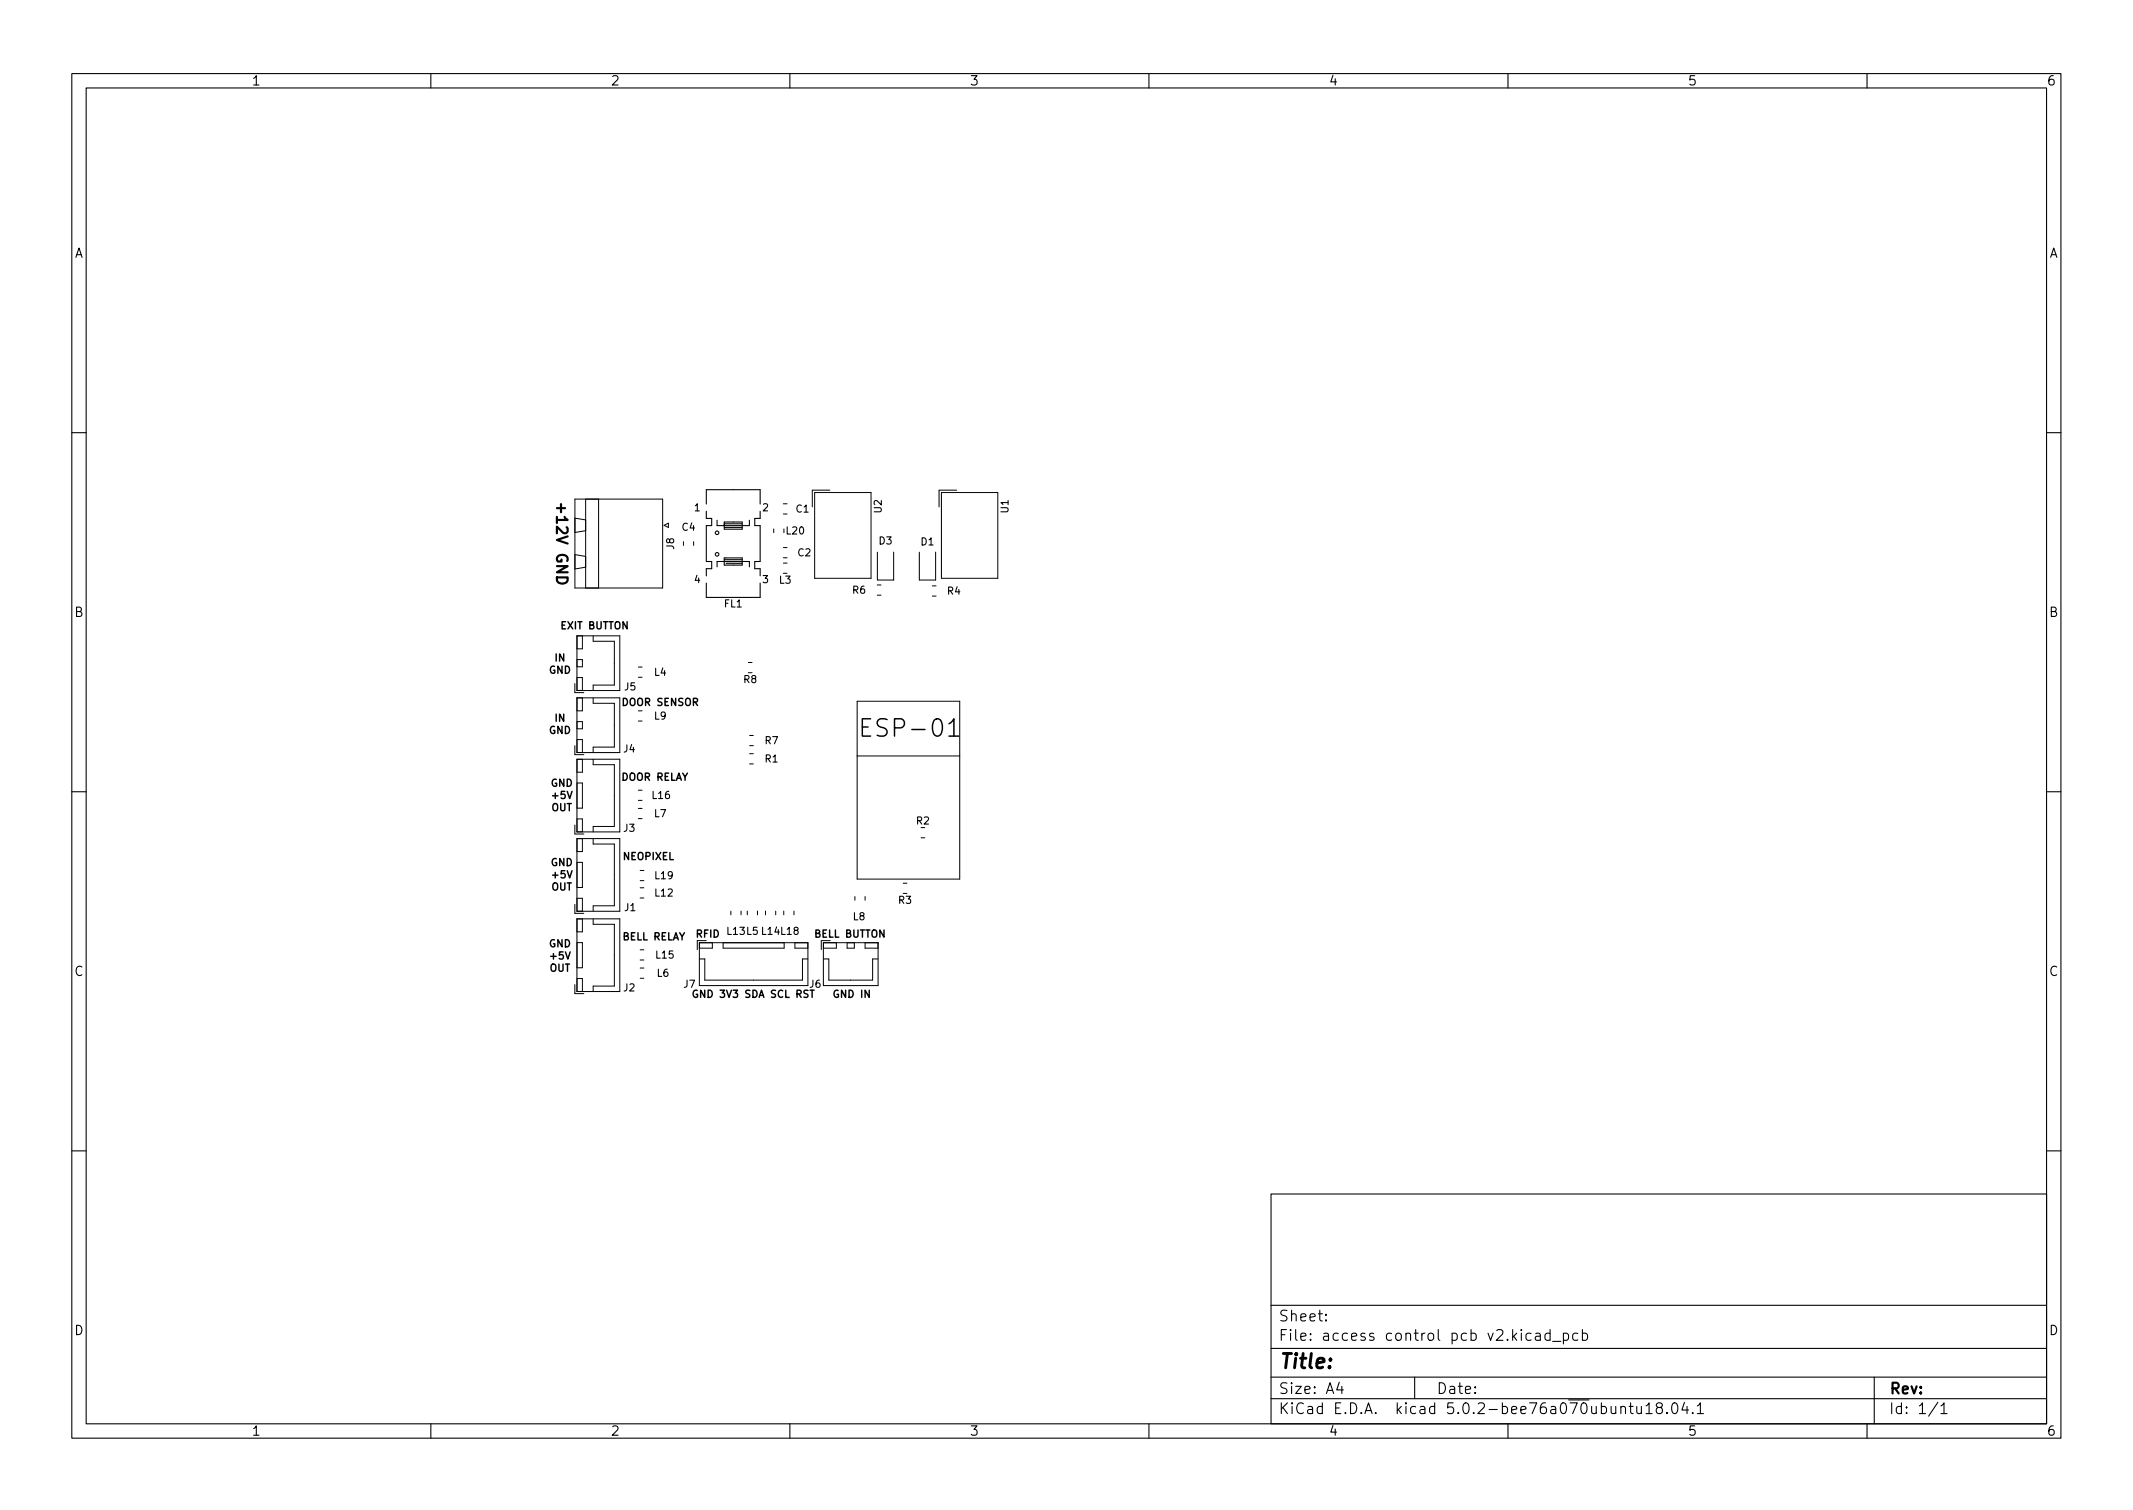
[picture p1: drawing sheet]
<svg xmlns="http://www.w3.org/2000/svg" width="297mm" height="210mm" viewBox="0 0 297 210" stroke-linecap="round" stroke-linejoin="round" font-family="sans-serif">
<defs><g id="words">
<text font-size="3.4" x="119.4" y="102.6">ESP-01</text>
<text font-size="2.8" x="178" y="190.6">Title:</text>
<g font-size="2.1">
<text x="77.5" y="70.6" transform="rotate(90 77.5 70.6)">+12V GND</text>
<text x="178" y="184">Sheet:</text>
<text x="178" y="186.7">File: access control pcb v2.kicad_pcb</text>
<text x="178" y="196.9">KiCad E.D.A. kicad 5.0.2-bee76a070ubuntu18.04.1</text>
<text x="178" y="194.1">Size: A4</text>
<text x="200" y="194.1">Date:</text>
<text x="263" y="194.1">Rev:</text>
<text x="263" y="196.9">Id: 1/1</text>
</g>
<g font-size="1.8">
<text x="35" y="11.9">1</text>
<text x="85" y="11.9">2</text>
<text x="135" y="11.9">3</text>
<text x="185" y="11.9">4</text>
<text x="235" y="11.9">5</text>
<text x="285" y="11.9">6</text>
<text x="10.3" y="35.9">A</text>
<text x="285.3" y="35.9">A</text>
<text x="10.3" y="85.9">B</text>
<text x="285.3" y="85.9">B</text>
<text x="10.3" y="135.9">C</text>
<text x="285.3" y="135.9">C</text>
<text x="10.3" y="185.9">D</text>
<text x="285.3" y="185.9">D</text>
<text x="35" y="199.9">1</text>
<text x="85" y="199.9">2</text>
<text x="135" y="199.9">3</text>
<text x="185" y="199.9">4</text>
<text x="235" y="199.9">5</text>
<text x="285" y="199.9">6</text>
</g>
<g font-size="1.4">
<text x="96.7" y="71.2">1</text>
<text x="106.2" y="71.2">2</text>
<text x="110.9" y="71.4">C1</text>
<text x="122.8" y="71.4" transform="rotate(-90 122.8 71.4)">U2</text>
<text x="140.4" y="71.4" transform="rotate(-90 140.4 71.4)">U1</text>
<text x="93.9" y="76.5" transform="rotate(-90 93.9 76.5)">J8</text>
<text x="95" y="73.9">C4</text>
<text x="109.5" y="74.4">L20</text>
<text x="111.1" y="77.5">C2</text>
<text x="122.4" y="75.8">D3</text>
<text x="128.3" y="75.9">D1</text>
<text x="96.7" y="81.2">4</text>
<text x="106.2" y="81.2">3</text>
<text x="108.5" y="81.3">L3</text>
<text x="118.7" y="82.7">R6</text>
<text x="132" y="82.8">R4</text>
<text x="78.2" y="87.6">EXIT BUTTON</text>
<text x="100.9" y="84.6">FL1</text>
<text x="76.4" y="93.8">GND</text>
<text x="77.3" y="92.1">IN</text>
<text x="91.1" y="94.1">L4</text>
<text x="103.6" y="95.1">R8</text>
<text x="77.3" y="100.5">IN</text>
<text x="86.7" y="98.3">DOOR SENSOR</text>
<text x="87" y="96.1">J5</text>
<text x="91.1" y="100.2">L9</text>
<text x="76.4" y="102.2">GND</text>
<text x="86.9" y="104.8">J4</text>
<text x="106.6" y="106.2">R1</text>
<text x="106.6" y="103.6">R7</text>
<text x="76.7" y="109.5">GND</text>
<text x="76.8" y="112.9">OUT</text>
<text x="77" y="111.2">+5V</text>
<text x="86.5" y="108.7">DOOR RELAY</text>
<text x="90.9" y="111.2">L16</text>
<text x="91.1" y="113.8">L7</text>
<text x="86.8" y="119.7">NEOPIXEL</text>
<text x="86.9" y="115.8">J3</text>
<text x="127.6" y="114.8">R2</text>
<text x="76.7" y="120.6">GND</text>
<text x="76.8" y="124">OUT</text>
<text x="77" y="122.3">+5V</text>
<text x="91.3" y="124.8">L12</text>
<text x="91.3" y="122.4">L19</text>
<text x="125.1" y="125.8">R3</text>
<text x="76.4" y="131.9">GND</text>
<text x="86.7" y="130.9">BELL RELAY</text>
<text x="87" y="126.9">J1</text>
<text x="96.9" y="130.5">RFID</text>
<text x="101.3" y="130.2">L13 L5 L14 L18</text>
<text x="113.5" y="130.5">BELL BUTTON</text>
<text x="118.8" y="128.1">L8</text>
<text x="76.5" y="135.3">OUT</text>
<text x="76.7" y="133.6">+5V</text>
<text x="91.4" y="133.5">L15</text>
<text x="91.5" y="136">L6</text>
<text x="95.2" y="137.5">J7</text>
<text x="112.8" y="137.5">J6</text>
<text x="86.9" y="138">J2</text>
<text x="97.1" y="138.9">GND 3V3 SDA SCL RST</text>
<text x="116.2" y="138.9">GND IN</text>
</g>
</g></defs>
<g fill="none" stroke="#000" stroke-width=".15">
<path d="M10 10.2h277v190.1h-277zM12 12.2h273v186.1h-273zM60 10.2v2M110 10.2v2M160 10.2v2M210 10.2v2M260 10.2v2M10 60.2h2M98.4 71.2v1h.7v1h-.7v5h.7v1h-.7v1M98.4 70.2v-2h7.5v2M99.9 78.9v-.7h4.5v.7M99.9 72.4v.8h4.5v-.8"/>
<path d="M100.9 77.9h2.5M100.9 73.4h2.5M100.9 72.9h2.5M100.9 72.7h2.5v1h-2.5zM100.9 77.7h2.5v1h-2.5zM101.1 78.4h2.3M105.9 71.2v1h-.8v1h.8v5h-.8v1h.8v1M285 60.2h2M98.4 81.2v2h7.5v-2M10 110.2h2M285 110.2h2M10 160.2h2"/>
<path d="M177 166.3h108v32h-108zM285 160.2h2M60 198.3v2M110 198.3v2M160 198.3v2M177 194.8h108M177 191.8h108M177 187.8h108M177 181.8h108M184.6 183.8l.1 .1h-.1v-.1v.1M184.6 183l.1 .1h-.1v-.1v.1M186.5 192.5l-.4 1h1"/>
<path d="M186.9 193v1M197 191.8v3M210 198.3v2M213.9 185.7l.1-.1 .4 .1 .1 .9M214.5 186l-.5 .1a.29 .29 0 0 0-.2 .2 .29 .29 0 0 0 .2 .3h.5M215.9 185.7l-.5-.1-.3 .3v.4l.2 .3h.1h.5M215.9 185.1v1.5M216.2 186.8h1.2M217.7 185.7l.4-.1 .3 .3v.4l-.1 .3h-.2h-.4M217.7 185.6v1.5M219.7 185.7l-.4-.1-.3 .3v.4l.1 .3h.2h.4M220.4 185.7l.4-.1 .3 .3v.4l-.2 .3h-.1h-.4"/>
<path d="M220.4 185.1v1.5M226.9 195.8h.5M227.1 195.3v1.3v.2h.3M227.9 195.8l.1 1a.41 .41 0 0 0 .6-.1M228.6 195.8v1M229.2 195.8l.4-.5v1.5M229.2 196.8h.9M230.9 196l-.3-.3 .1-.2 .2-.2 .5 .1a.31 .31 0 0 1 .1 .3 .31 .31 0 0 1-.3 .3h-.3l-.3 .3v.2l.3 .3h.5l.1-.3-.1-.4-.2-.1M232.1 196.7l.1 .1h-.1v-.1v.1M232.9 195.5a.36 .36 0 0 1 .4-.2 .36 .36 0 0 1 .3 .3 .77 .77 0 0 1-.5 1.2 .91 .91 0 0 1-.2-1.3zM234.6 195.3l-.4 1h.9M234.9 195.8v1"/>
<path d="M235.7 196.7l.1 .1h-.1h-.1l.1-.1v.1M236.4 195.8l.4-.5v1.5M236.4 196.8h.8M260 198.3v2M261 191.8v6.5M269.9 195.3l-1.3 1.9M270.3 195.8l.4-.5v1.5M270.3 196.8h.8"/>
<circle cx="99.9" cy="77.2" r=".25"/>
<circle cx="99.9" cy="74.2" r=".25"/>
</g>
<path d="M132.2 100.8l.2-.1 .4-.6v2.4M132.2 102.5h1.3M97.1 137.9a.47 .47 0 0 0-.6 .5 .47 .47 0 0 0 .6 .4v-.4h-.2" fill="none" stroke="#000" stroke-width=".2"/>
<g fill="none" stroke="#000" stroke-width=".14">
<path d="M80.1 69.5h12.2v12.4h-12.2zM80.1 72.1l1.5 .3M80.1 77.2l1.5 .3M81.6 69.5v12.4M81.6 73.9l-1.5 .2M81.6 79l-1.5 .2M83.4 69.5v12.4M92.5 73.1l.6-.3v.6zM95.2 75.4v.5M96.6 75.4v.5M107.7 73.6v.6M109.1 76.2h.5"/>
<path d="M109.1 77.7h.5M109.1 71.6h.5M109.1 70.2h.5M109.1 78.4h.5M113.5 68.6h7.8v11.9h-7.8zM115.6 68.3h-2.5v2.3M122.2 76.9v3.9h2.3v-3.9M128 76.9v3.9h2.3v-3.9M131.1 68.6h7.9v11.9h-7.9zM133.2 68.3h-2.4v2.3M80.1 95.2v1.2h1.2M80.3 97.2h6v7.6h-6z"/>
<path d="M80.3 88.5h6v7.7h-6zM80.4 91.8h.7v1h-.7M80.4 94.3h.7v1.8M81.1 88.5v1.8h-.7M81.1 97.2v1.8h-.7M82.6 88.5v.8h3v6.1h-3v.7M82.6 97.2v.7h3v6.1h-3v.8M88.9 99h.5M88.9 92.9h.5M88.9 94.3h.5M104.2 92.2h.5M119.4 97.6h14.3v24.8h-14.3z"/>
<path d="M122.2 82.9h.5M122.2 81.5h.5M129.8 83h.6M129.8 81.6h.6M80.1 103.8v1.3h1.2M80.1 114.9v1.2h1.2M80.3 105.7h6v10.1h-6zM80.3 116.8h6v10.1h-6zM80.4 100.5h.7v1h-.7M80.4 103h.7v1.8M80.4 109h.7v3.5h-.7M80.4 114h.7v1.8"/>
<path d="M81.1 105.7v1.8h-.7M81.1 116.8v1.8h-.7M82.6 105.7v.8h3v8.6h-3v.7M82.6 116.8v.7h3v8.6h-3v.8M88.9 111.4h.5M88.9 110h.5M88.9 100.4h.5M88.9 114h.5M88.9 112.6h.5M104.4 106.4h.5M104.4 104.9h.5M104.4 103.8h.5"/>
<path d="M104.4 102.4h.5M119.4 105.3h14.3M128.3 116.7h.5M80.1 125.9v1.3h1.2M80.1 137.1v1.3h1.2M80.3 127.9h6v10.2h-6zM80.4 120.1h.7v3.5h-.7M80.4 125.1h.7v1.8h-.7M80.4 131.3h.7v3.5h-.7M80.4 136.3h.7v1.8h-.7M81.1 128v1.8h-.7M82.6 128v.7h3v8.6h-3v.8"/>
<path d="M89.1 123.6h.6M89.1 125h.6M89.1 122.6h.6M89.1 121.2h.6M89.1 132.3h.6M89.1 133.7h.6M89.1 134.8h.6M89.1 136.2h.6M97.1 131v1.2M97.4 131.3h15.1v5.9h-15.1zM97.4 133.5h.7v3h13.6v-3h.8M97.4 131.3h1.8v.7h-1.8z"/>
<path d="M100.7 131.3h8.5v.7h-8.5zM101.8 126.9v.5M103.2 126.9v.5M104.1 126.9v.5M105.5 126.9v.5M106.6 126.9v.5M108 126.9v.5M109.1 126.9v.5M110.6 126.9v.5M110.7 131.3h1.8v.7h-1.8zM114.4 131v1.2M114.7 131.3h7.6v5.9h-7.6z"/>
<path d="M114.7 133.5h.7v3h6.1v-3h.8M114.7 131.3h1.8v.7h-1.8zM118 131.3h1v.7h-1zM119.1 124.8v.5M120.5 124.8v.5M122.3 131.3h-1.8v.7h1.8M125.8 123h.5"/>
</g>
<use href="#words"/>
</svg>
